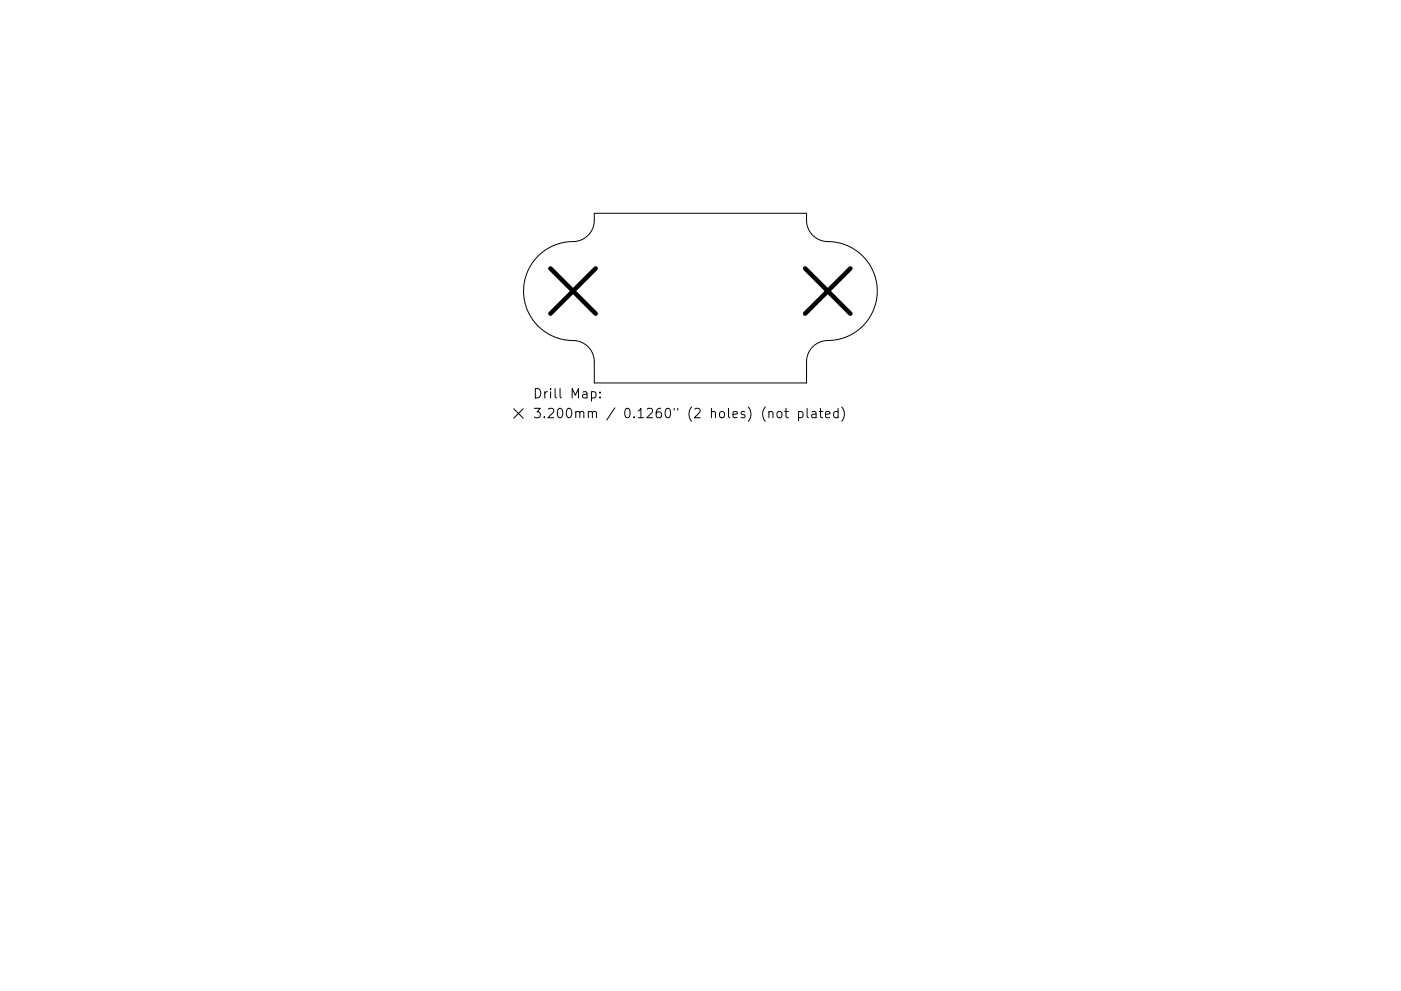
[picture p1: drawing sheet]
<svg xmlns="http://www.w3.org/2000/svg" width="297mm" height="210mm" viewBox="0 0 297 210" stroke-linecap="round" stroke-linejoin="round" font-family="sans-serif">
<defs><g id="words">
<g font-size="2.8">
<text x="112.9" y="84.5">Drill Map:</text>
<text x="112.9" y="88.7">3.200mm / 0.1260&quot; (2 holes) (not plated)</text>
</g>
</g></defs>
<g fill="none" stroke="#000" stroke-width=".21">
<path d="M114.1 54.3a11.1 11.1 0 0 1 8.2-3.1 4.5 4.5 0 0 0 3.7-4.4v-1.5h45v1.5a4.7 4.7 0 0 0 5.4 4.5 10.5 10.5 0 0 1 9.6 11.3 10.5 10.5 0 0 1-11.3 9.7 4.5 4.5 0 0 0-3.7 4.5v4.5h-45v-4.5a4.7 4.7 0 0 0-5.4-4.6 10.5 10.5 0 0 1-9-6.9 10.5 10.5 0 0 1 2.5-11zM108.9 86.7l2 2M110.9 86.7l-2 2M125.4 83.2l.6-.1 .4 .4v.5l-.2 .3h-.8M127.2 84.2v.2M127.2 83.2v.2M163 87.5a.5 .5 0 0 1 .9 .1v1M164.9 87.4a.54 .54 0 0 1 .9 .3l-.1 .7a.54 .54 0 0 1-.5 .2 .54 .54 0 0 1-.5-.4v-.5zM166.4 87.3h.7M166.6 86.6v1.7l.1 .2 .4 .1M169.3 87.4l.6-.1 .4 .4v.5l-.2 .3h-.8M169.3 87.3v2"/>
<path d="M171.1 86.6v1.7l.3 .3M172.2 87.4h.7l.1 1.2M173 87.8l-.6 .1a.39 .39 0 0 0-.3 .3 .39 .39 0 0 0 .3 .4l.6-.1M173.7 87.3h.8M174 86.6v1.7l.1 .2 .4 .1M175 88l1-.2-.1-.4-.6-.1-.3 .3 .1 .9h.8M177.7 87.4l-.6-.1-.4 .4v.5l.2 .3h.8M177.7 86.6v2M178.5 86.3a2.29 2.29 0 0 1 0 3.1"/>
</g>
<path d="M116.7 57l9.6 9.6M126.3 57l-9.6 9.6M170.7 57l9.6 9.6M180.3 57l-9.6 9.6" fill="none" stroke="#000" stroke-width=".96"/>
<use href="#words"/>
</svg>
